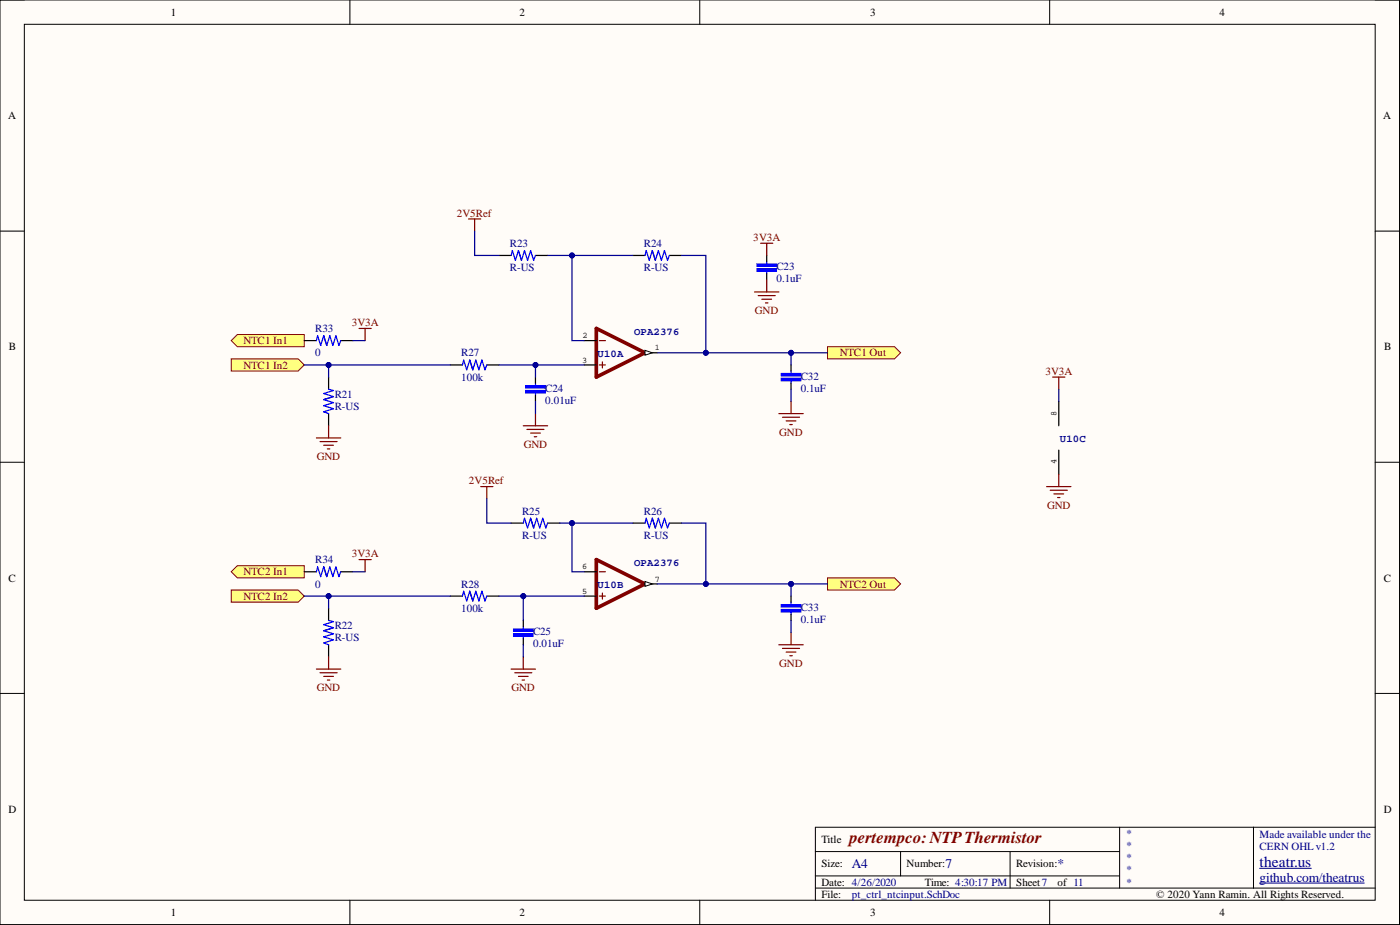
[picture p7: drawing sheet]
<svg xmlns="http://www.w3.org/2000/svg" width="292mm" height="193mm" viewBox="0 0 292 193" stroke-linecap="round" stroke-linejoin="round" font-family="sans-serif">
<defs><g id="words">
<text font-size="3.5" fill="#800000" x="177.2" y="175.9">pertempco: NTPThermistor</text>
<text font-size="3.2" fill="#000080" x="262.8" y="180.8">theatr.us</text>
<g font-size="2.8" fill="#000080">
<text x="177.7" y="181.1">A4</text>
<text x="197.3" y="181.1">7</text>
<text x="220.7" y="181.1">*</text>
<text x="262.8" y="183.9">github.com/theatrus</text>
</g>
<g font-size="2.3">
<text x="35.6" y="3.3">1</text>
<text x="108.4" y="3.3">2</text>
<text x="181.5" y="3.3">3</text>
<text x="254.4" y="3.3">4</text>
<text x="1.7" y="24.9">A</text>
<text x="288.6" y="24.9">A</text>
<text x="1.9" y="73.1">B</text>
<text x="288.8" y="73.1">B</text>
<text x="1.8" y="121.3">C</text>
<text x="288.7" y="121.3">C</text>
<text x="1.8" y="169.5">D</text>
<text x="288.7" y="169.5">D</text>
<text x="171.4" y="175.9">Title</text>
<text x="171.4" y="181">Size:</text>
<text x="171.4" y="184.8">Date: 4/26/2020</text>
<text x="189.2" y="181">Number:</text>
<text x="193" y="184.8">Time: 4:30:17 PM</text>
<text x="212" y="181">Revision:</text>
<text x="212" y="184.8">Sheet7</text>
<text x="220.7" y="184.8">of 11</text>
<text x="35.6" y="191.1">1</text>
<text x="108.4" y="191.1">2</text>
<text x="171.4" y="187.3">File:</text>
<text x="181.5" y="191.1">3</text>
<text x="241.2" y="187.3">© 2020 Yann Ramin. All Rights Reserved.</text>
<text x="254.4" y="191.1">4</text>
</g>
<g font-size="2.3" fill="#800000">
<text x="95.3" y="45.2">2V5Ref</text>
<text x="157.2" y="50.2">3V3A</text>
<text x="157.5" y="65.5">GND</text>
<text x="50.8" y="71.8">NTC1 In1</text>
<text x="73.4" y="68">3V3A</text>
<text x="50.8" y="76.9">NTC1 In2</text>
<text x="175.2" y="74.4">NTC1 Out</text>
<text x="218.1" y="78.2">3V3A</text>
<text x="66.1" y="95.9">GND</text>
<text x="109.3" y="93.4">GND</text>
<text x="162.6" y="90.9">GND</text>
<text x="97.8" y="101">2V5Ref</text>
<text x="218.5" y="106.1">GND</text>
<text x="73.4" y="116.2">3V3A</text>
<text x="50.8" y="120">NTC2 In1</text>
<text x="50.8" y="125.1">NTC2 In2</text>
<text x="175.2" y="122.6">NTC2 Out</text>
<text x="162.6" y="139.1">GND</text>
<text x="66.1" y="144.2">GND</text>
<text x="106.7" y="144.2">GND</text>
</g>
<g font-size="2.3" fill="#000080">
<text x="106.4" y="51.5">R23</text>
<text x="134.3" y="51.5">R24</text>
<text x="106.4" y="56.6">R-US</text>
<text x="134.3" y="56.6">R-US</text>
<text x="162" y="56.3">C23</text>
<text x="162" y="58.9">0.1uF</text>
<text x="65.8" y="69.3">R33</text>
<text x="65.8" y="74.4">0</text>
<text x="96.2" y="74.4">R27</text>
<text x="69.8" y="83">R21</text>
<text x="96.2" y="79.4">100k</text>
<text x="113.8" y="81.7">C24</text>
<text x="167.1" y="79.2">C32</text>
<text x="167.1" y="81.7">0.1uF</text>
<text x="69.8" y="85.5">R-US</text>
<text x="113.8" y="84.3">0.01uF</text>
<text x="108.9" y="107.4">R25</text>
<text x="134.3" y="107.4">R26</text>
<text x="108.9" y="112.4">R-US</text>
<text x="134.3" y="112.4">R-US</text>
<text x="65.8" y="117.5">R34</text>
<text x="65.8" y="122.6">0</text>
<text x="96.2" y="122.6">R28</text>
<text x="69.8" y="131.2">R22</text>
<text x="96.2" y="127.7">100k</text>
<text x="167.1" y="127.4">C33</text>
<text x="167.1" y="129.9">0.1uF</text>
<text x="69.8" y="133.7">R-US</text>
<text x="111.2" y="132.5">C25</text>
<text x="111.2" y="135">0.01uF</text>
<text x="234.9" y="174.6">*</text>
<text x="234.9" y="177.1">*</text>
<text x="234.9" y="179.7">*</text>
<text x="262.8" y="177.4">CERN OHL v1.2</text>
<text x="262.8" y="174.9">Made available under the</text>
<text x="234.9" y="182.2">*</text>
<text x="234.9" y="184.8">*</text>
<text x="177.7" y="187.3">pt_ctrl_ntcinput.SchDoc</text>
</g>
<g font-size="2.2" fill="#000080">
<text x="132.3" y="69.9">OPA2376</text>
<text x="124.7" y="74.4">U10A</text>
<text x="221.2" y="92.2">U10C</text>
<text x="132.3" y="118.1">OPA2376</text>
<text x="124.7" y="122.7">U10B</text>
</g>
<g font-size="1.8">
<text x="121.5" y="70.5">2</text>
<text x="121.5" y="75.6">3</text>
<text x="136.6" y="73.1">1</text>
<text x="220.4" y="86.8" transform="rotate(-90 220.4 86.8)">8</text>
<text x="220.4" y="96.8" transform="rotate(-90 220.4 96.8)">4</text>
<text x="121.5" y="118.8">6</text>
<text x="121.5" y="123.8">5</text>
<text x="136.6" y="121.3">7</text>
</g>
</g></defs>
<path d="M0 0h292v192.9h-292z" fill-rule="evenodd" fill="#fffcf8"/>
<path d="M0 0h292v192.9h-292z" fill="none" stroke="#000" stroke-width=".21"/>
<path d="M5.1 5.1h281.8v182.7h-281.8z" fill-rule="evenodd" fill="#fffcf8"/>
<g fill="none" stroke="#000" stroke-width=".21">
<path d="M0 0h5.1M73 0v5.1M146 0v5.1M219 0v5.1M286.9 0h5.1v5.1M5.1 5.1h281.8v182.7h-281.8zM0 48.2h5.1M286.9 48.2h5.1M0 96.4h5.1M286.9 96.4h5.1M0 144.7h5.1M286.9 144.7h5.1"/>
<path d="M170.1 177.7h63.5M187.9 177.7v5M210.7 177.7v7.6M233.6 172.6v12.7M261.5 172.6v12.7M286.9 172.6h-116.8v15.2M73 187.8v5.1M146 187.8v5.1M170.1 185.3h116.8M170.1 182.7h63.5M219 187.8v5.1M292 187.8v5.1"/>
</g>
<path d="M262.8 184.2h21.8M262.8 181.1h10.8" fill="none" stroke="#000080" stroke-width=".21"/>
<path d="M124.4 68.5l10.2 5.1-10.2 5.1z" fill="none" stroke="#800000" stroke-width=".76"/>
<path d="M125.1 76.1h1.2M125.1 71.1h1.2M125.7 75.5v1.3" fill="none" stroke="#800000" stroke-width=".25"/>
<path d="M121.9 71.1h2.5M121.9 76.1h2.5M134.6 73.6h2.5" fill="none" stroke="#000" stroke-width=".25"/>
<path d="M134.6 73.1l1.5 .5-1.5 .5z" fill="#f8fcff"/>
<path d="M134.6 73.1l1.5 .5-1.5 .5z" fill="none" stroke="#000" stroke-width=".21"/>
<path d="M124.4 116.7l10.2 5.1-10.2 5.1z" fill="none" stroke="#800000" stroke-width=".76"/>
<path d="M125.1 119.3h1.2M125.1 124.4h1.2M125.7 123.7v1.3" fill="none" stroke="#800000" stroke-width=".25"/>
<path d="M121.9 119.3h2.5M121.9 124.4h2.5M134.6 121.8h2.5" fill="none" stroke="#000" stroke-width=".25"/>
<path d="M134.6 121.3l1.5 .5-1.5 .5z" fill="#f8fcff"/>
<path d="M134.6 121.3l1.5 .5-1.5 .5z" fill="none" stroke="#000" stroke-width=".21"/>
<path d="M220.9 83.7v5.1M220.9 93.9v5.1" fill="none" stroke="#000" stroke-width=".25"/>
<path d="M219.6 78.7h2.6M220.9 78.7v2.5M220.9 99v2.5M218.4 101.5h5M219.1 102.3h3.6M219.9 103h2M220.7 103.8h.5" fill="none" stroke="#800000" stroke-width=".25"/>
<path d="M48.2 71.1l1.3-1.3h14v2.5h-14z" fill-rule="evenodd" fill="#ffff80"/>
<path d="M48.2 71.1l1.3-1.3h14v2.5h-14z" fill="none" stroke="#800000" stroke-width=".21"/>
<path d="M48.2 74.9h14l1.3 1.2-1.3 1.3h-14z" fill-rule="evenodd" fill="#ffff80"/>
<path d="M48.2 74.9h14l1.3 1.2-1.3 1.3h-14z" fill="none" stroke="#800000" stroke-width=".21"/>
<path d="M48.2 119.3l1.3-1.3h14v2.5h-14z" fill-rule="evenodd" fill="#ffff80"/>
<path d="M48.2 119.3l1.3-1.3h14v2.5h-14z" fill="none" stroke="#800000" stroke-width=".21"/>
<path d="M48.2 123.1h14l1.3 1.3-1.3 1.2h-14z" fill-rule="evenodd" fill="#ffff80"/>
<path d="M48.2 123.1h14l1.3 1.3-1.3 1.2h-14z" fill="none" stroke="#800000" stroke-width=".21"/>
<path d="M172.7 72.3h13.9l1.3 1.3-1.3 1.3h-13.9z" fill-rule="evenodd" fill="#ffff80"/>
<path d="M172.7 72.3h13.9l1.3 1.3-1.3 1.3h-13.9z" fill="none" stroke="#800000" stroke-width=".21"/>
<path d="M172.7 120.5h13.9l1.3 1.3-1.3 1.3h-13.9z" fill-rule="evenodd" fill="#ffff80"/>
<path d="M172.7 120.5h13.9l1.3 1.3-1.3 1.3h-13.9z" fill="none" stroke="#800000" stroke-width=".21"/>
<path d="M104.1 53.3h2.5M111.7 53.3h2.6M132 53.3h2.6M139.7 53.3h2.5M68.6 78.7v2.5M68.6 86.3v2.5M106.6 109.1h2.6M114.3 109.1h2.5M132 109.1h2.6M139.7 109.1h2.5M68.6 126.9v2.5M68.6 134.5v2.5" fill="none" stroke="#000" stroke-width=".25"/>
<path d="M106.6 53.3l.3-1 .6 2 .7-2 .6 2 .6-2 .7 2 .6-2 .6 2 .4-1M134.6 53.3l.2-1 .7 2 .6-2 .6 2 .7-2 .6 2 .6-2 .7 2 .4-1M160 54.6v.5M160 56.6v.5M68.6 81.2l1 .3-2.1 .6 2.1 .6-2.1 .7 2.1 .6-2.1 .6 2.1 .7-2.1 .6 1.1 .4M109.2 109.1l.2-1 .7 2 .6-2 .6 2 .7-2 .6 2 .6-2 .7 2 .4-1M134.6 109.1l.2-1 .7 2 .6-2 .6 2 .7-2 .6 2 .6-2 .7 2 .4-1M68.6 129.4l1 .3-2.1 .6 2.1 .7-2.1 .6 2.1 .6-2.1 .7 2.1 .6-2.1 .6 1.1 .4" fill="none" stroke="#00f" stroke-width=".25"/>
<path d="M108.2 52.3l.6 2M136.1 52.3l.6 2M69.6 82.7l-2.1 .7M110.7 108.1l.6 2M136.1 108.1l.6 2M69.6 131l-2.1 .6" fill="none" stroke="#0c0087" stroke-width=".25"/>
<g fill="none" stroke="#800000" stroke-width=".25">
<path d="M97.8 45.7h2.5M99 45.7v2.5M74.9 68.5h2.5M76.2 68.5v2.6M66 91.4h5.1M66.8 92.1h3.5M67.5 92.9h2.1M68.3 93.6h.5M68.6 88.8v2.6M74.9 116.7h2.5M76.2 116.7v2.6M100.3 101.5h2.5"/>
<path d="M101.6 101.5v2.6M66 139.6h5.1M68.6 137v2.6M66.8 140.3h3.5M67.5 141.1h2.1M68.3 141.9h.5"/>
</g>
<path d="M157.9 56.1h4.1v.5h-4.1z" fill-rule="evenodd" fill="#00f"/>
<path d="M157.9 56.1h4.1v.5h-4.1z" fill="none" stroke="#00f" stroke-width=".25"/>
<path d="M157.9 55.1h4.1v.5h-4.1z" fill-rule="evenodd" fill="#00f"/>
<path d="M157.9 55.1h4.1v.5h-4.1zM109.2 130.7v.5M109.2 132.7v.5" fill="none" stroke="#00f" stroke-width=".25"/>
<path d="M160 53.3v1.3M160 57.1v1.3" fill="none" stroke="#000" stroke-width=".25"/>
<path d="M158.7 50.8h2.5M160 50.8v2.5M160 58.4v2.5M157.4 60.9h5.1M158.2 61.7h3.5M159 62.4h2M159.7 63.2h.5M106.6 139.6h5.1M109.2 137v2.6M107.4 140.3h3.6M108.2 141.1h2M108.9 141.9h.5" fill="none" stroke="#800000" stroke-width=".25"/>
<path d="M107.2 132.2h4v.5h-4z" fill-rule="evenodd" fill="#00f"/>
<path d="M107.2 132.2h4v.5h-4z" fill="none" stroke="#00f" stroke-width=".25"/>
<path d="M107.2 131.2h4v.5h-4z" fill-rule="evenodd" fill="#00f"/>
<path d="M96.5 76.1l.2-1 .7 2 .6-2 .6 2 .7-2 .6 2 .7-2 .6 2 .4-1M111.7 79.9v.5M111.7 82v.5M96.5 124.4l.2-1.1 .7 2.1 .6-2.1 .6 2.1 .7-2.1 .6 2.1 .7-2.1 .6 2.1 .4-1M107.2 131.2h4v.5h-4z" fill="none" stroke="#00f" stroke-width=".25"/>
<path d="M93.9 76.1h2.6M101.6 76.1h2.5M93.9 124.4h2.6M101.6 124.4h2.5M109.2 129.4v1.3M109.2 133.2v1.3" fill="none" stroke="#000" stroke-width=".25"/>
<path d="M98 75.1l.6 2M98 123.3l.6 2.1" fill="none" stroke="#0c0087" stroke-width=".25"/>
<path d="M109.7 81.5h4.1v.5h-4.1z" fill-rule="evenodd" fill="#00f"/>
<path d="M109.7 81.5h4.1v.5h-4.1z" fill="none" stroke="#00f" stroke-width=".25"/>
<path d="M109.7 80.4h4.1v.6h-4.1z" fill-rule="evenodd" fill="#00f"/>
<path d="M66 71.1l.3-1.1 .6 2.1 .6-2.1 .7 2.1 .6-2.1 .6 2.1 .7-2.1 .6 2.1 .4-1M109.7 80.4h4.1v.6h-4.1zM66 119.3l.3-1 .6 2 .6-2 .7 2 .6-2 .6 2 .7-2 .6 2 .4-1M165 125.6v.5M165 127.7v.5" fill="none" stroke="#00f" stroke-width=".25"/>
<path d="M63.5 71.1h2.5M71.1 71.1h2.5M111.7 78.7v1.2M111.7 82.5v1.2M63.5 119.3h2.5M71.1 119.3h2.5" fill="none" stroke="#000" stroke-width=".25"/>
<path d="M109.2 88.8h5.1M109.9 89.6h3.6M110.7 90.3h2M111.5 91.1h.5M111.7 86.3v2.5" fill="none" stroke="#800000" stroke-width=".25"/>
<path d="M67.5 70l.7 2.1M67.5 118.3l.7 2" fill="none" stroke="#0c0087" stroke-width=".25"/>
<path d="M163 127.1h4.1v.6h-4.1z" fill-rule="evenodd" fill="#00f"/>
<path d="M163 127.1h4.1v.6h-4.1z" fill="none" stroke="#00f" stroke-width=".25"/>
<path d="M163 126.1h4.1v.5h-4.1z" fill-rule="evenodd" fill="#00f"/>
<path d="M165 77.4v.5M165 79.4v.5M163 126.1h4.1v.5h-4.1z" fill="none" stroke="#00f" stroke-width=".25"/>
<path d="M165 124.4v1.2M165 128.2v1.2" fill="none" stroke="#000" stroke-width=".25"/>
<path d="M163 78.9h4.1v.5h-4.1z" fill-rule="evenodd" fill="#00f"/>
<path d="M163 78.9h4.1v.5h-4.1z" fill="none" stroke="#00f" stroke-width=".25"/>
<path d="M163 77.9h4.1v.5h-4.1z" fill-rule="evenodd" fill="#00f"/>
<path d="M163 77.9h4.1v.5h-4.1z" fill="none" stroke="#00f" stroke-width=".25"/>
<path d="M165 76.1v1.3M165 79.9v1.3" fill="none" stroke="#000" stroke-width=".25"/>
<path d="M162.5 86.3h5.1M163.3 87h3.5M164 87.8h2.1M164.8 88.6h.5M165 83.7v2.6" fill="none" stroke="#800000" stroke-width=".25"/>
<path d="M220.9 81.2v2.5M63.5 124.4h5.1v2.5" fill="none" stroke="#000080" stroke-width=".25"/>
<circle cx="68.6" cy="124.4" r=".51" fill="#000080"/>
<circle cx="68.6" cy="124.4" r=".51" fill="none" stroke="#000080" stroke-width=".21"/>
<path d="M63.5 76.1h5.1v2.6" fill="none" stroke="#000080" stroke-width=".25"/>
<circle cx="68.6" cy="76.1" r=".51" fill="#000080"/>
<circle cx="68.6" cy="76.1" r=".51" fill="none" stroke="#000080" stroke-width=".21"/>
<path d="M68.6 124.4h25.3" fill="none" stroke="#000080" stroke-width=".25"/>
<circle cx="68.6" cy="124.4" r=".51" fill="#000080"/>
<circle cx="68.6" cy="124.4" r=".51" fill="none" stroke="#000080" stroke-width=".21"/>
<path d="M68.6 76.1h25.3" fill="none" stroke="#000080" stroke-width=".25"/>
<circle cx="68.6" cy="76.1" r=".51" fill="#000080"/>
<circle cx="68.6" cy="76.1" r=".51" fill="none" stroke="#000080" stroke-width=".21"/>
<path d="M99 48.2v5.1h5.1M73.6 71.1h2.6M73.6 119.3h2.6M101.6 104.1v5h5M104.1 124.4h17.8" fill="none" stroke="#000080" stroke-width=".25"/>
<circle cx="109.2" cy="124.4" r=".51" fill="#000080"/>
<circle cx="109.2" cy="124.4" r=".51" fill="none" stroke="#000080" stroke-width=".21"/>
<path d="M104.1 76.1h17.8" fill="none" stroke="#000080" stroke-width=".25"/>
<circle cx="111.7" cy="76.1" r=".51" fill="#000080"/>
<circle cx="111.7" cy="76.1" r=".51" fill="none" stroke="#000080" stroke-width=".21"/>
<path d="M114.3 53.3h17.7" fill="none" stroke="#000080" stroke-width=".25"/>
<circle cx="119.3" cy="53.3" r=".51" fill="#000080"/>
<circle cx="119.3" cy="53.3" r=".51" fill="none" stroke="#000080" stroke-width=".21"/>
<path d="M116.8 109.1h15.2" fill="none" stroke="#000080" stroke-width=".25"/>
<circle cx="119.3" cy="109.1" r=".51" fill="#000080"/>
<circle cx="119.3" cy="109.1" r=".51" fill="none" stroke="#000080" stroke-width=".21"/>
<path d="M119.3 109.1v10.2h2.6" fill="none" stroke="#000080" stroke-width=".25"/>
<circle cx="119.3" cy="109.1" r=".51" fill="#000080"/>
<circle cx="119.3" cy="109.1" r=".51" fill="none" stroke="#000080" stroke-width=".21"/>
<path d="M119.3 53.3v17.8h2.6" fill="none" stroke="#000080" stroke-width=".25"/>
<circle cx="119.3" cy="53.3" r=".51" fill="#000080"/>
<circle cx="119.3" cy="53.3" r=".51" fill="none" stroke="#000080" stroke-width=".21"/>
<path d="M137.1 121.8h35.6" fill="none" stroke="#000080" stroke-width=".25"/>
<circle cx="165" cy="121.8" r=".51" fill="#000080"/>
<circle cx="165" cy="121.8" r=".51" fill="none" stroke="#000080" stroke-width=".21"/>
<circle cx="147.3" cy="121.8" r=".51" fill="#000080"/>
<circle cx="147.3" cy="121.8" r=".51" fill="none" stroke="#000080" stroke-width=".21"/>
<path d="M137.1 73.6h35.6" fill="none" stroke="#000080" stroke-width=".25"/>
<circle cx="147.3" cy="73.6" r=".51" fill="#000080"/>
<circle cx="147.3" cy="73.6" r=".51" fill="none" stroke="#000080" stroke-width=".21"/>
<circle cx="165" cy="73.6" r=".51" fill="#000080"/>
<circle cx="165" cy="73.6" r=".51" fill="none" stroke="#000080" stroke-width=".21"/>
<path d="M142.2 109.1h5.1v12.7" fill="none" stroke="#000080" stroke-width=".25"/>
<circle cx="147.3" cy="121.8" r=".51" fill="#000080"/>
<circle cx="147.3" cy="121.8" r=".51" fill="none" stroke="#000080" stroke-width=".21"/>
<path d="M142.2 53.3h5.1v20.3" fill="none" stroke="#000080" stroke-width=".25"/>
<circle cx="147.3" cy="73.6" r=".51" fill="#000080"/>
<circle cx="147.3" cy="73.6" r=".51" fill="none" stroke="#000080" stroke-width=".21"/>
<path d="M109.2 124.4v5M109.2 134.5v2.5" fill="none" stroke="#000080" stroke-width=".25"/>
<circle cx="109.2" cy="124.4" r=".51" fill="#000080"/>
<circle cx="109.2" cy="124.4" r=".51" fill="none" stroke="#000080" stroke-width=".21"/>
<path d="M111.7 76.1v2.6M111.7 83.7v2.6" fill="none" stroke="#000080" stroke-width=".25"/>
<circle cx="111.7" cy="76.1" r=".51" fill="#000080"/>
<circle cx="111.7" cy="76.1" r=".51" fill="none" stroke="#000080" stroke-width=".21"/>
<path d="M162.5 134.5h5.1M163.3 135.3h3.5M164 136h2.1M164.8 136.8h.5M165 132v2.5" fill="none" stroke="#800000" stroke-width=".25"/>
<path d="M165 121.8v2.6" fill="none" stroke="#000080" stroke-width=".25"/>
<circle cx="165" cy="121.8" r=".51" fill="#000080"/>
<circle cx="165" cy="121.8" r=".51" fill="none" stroke="#000080" stroke-width=".21"/>
<path d="M165 73.6v2.5M165 129.4v2.6" fill="none" stroke="#000080" stroke-width=".25"/>
<circle cx="165" cy="73.6" r=".51" fill="#000080"/>
<circle cx="165" cy="73.6" r=".51" fill="none" stroke="#000080" stroke-width=".21"/>
<path d="M165 81.2v2.5" fill="none" stroke="#000080" stroke-width=".25"/>
<use href="#words"/>
</svg>
